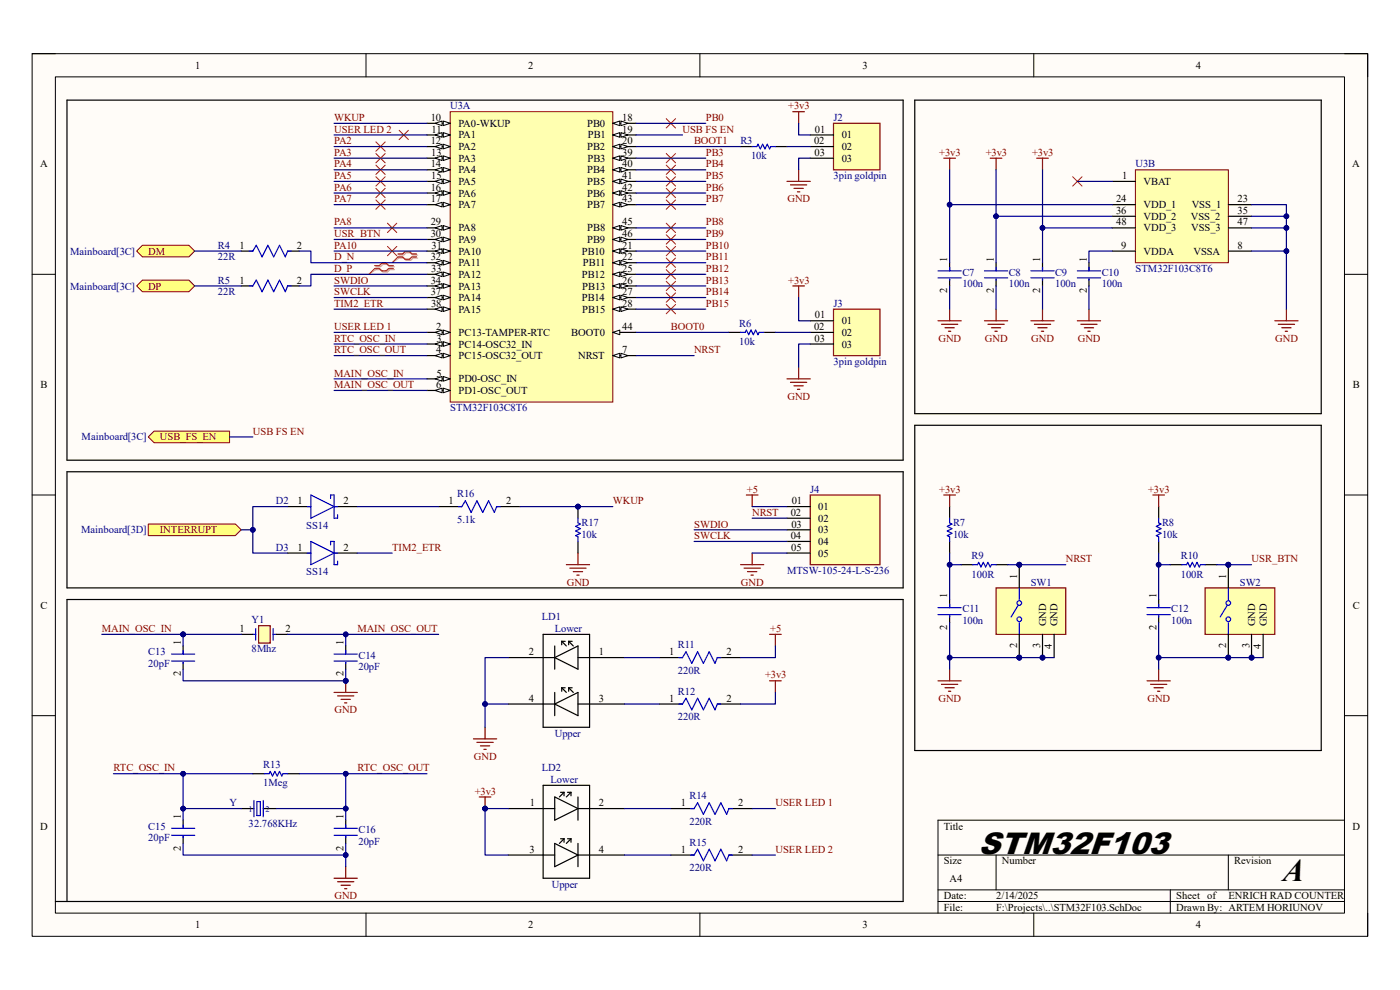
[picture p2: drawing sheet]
<svg xmlns="http://www.w3.org/2000/svg" width="297mm" height="210mm" viewBox="0 0 297 210" stroke-linecap="round" stroke-linejoin="round" font-family="sans-serif">
<defs><g id="words">
<g font-size="6.7">
<text x="207.6" y="181.1">STM32F103</text>
<text x="272.2" y="186.8">A</text>
</g>
<g font-size="2.2">
<text x="41.4" y="14.6">1</text>
<text x="112.1" y="14.6">2</text>
<text x="183" y="14.6">3</text>
<text x="253.7" y="14.6">4</text>
<text x="91.4" y="25.7">10</text>
<text x="91.6" y="28.2">11</text>
<text x="97.2" y="26.9">PA0-WKUP</text>
<text x="97.2" y="29.4">PA1</text>
<text x="124.5" y="26.9">PB0</text>
<text x="124.7" y="29.4">PB1</text>
<text x="132" y="25.7">18</text>
<text x="132" y="28.2">19</text>
<text x="172.9" y="28.2">01</text>
<text x="178.6" y="29.4">01</text>
<text x="8.5" y="35.5">A</text>
<text x="91.4" y="30.6">12</text>
<text x="91.4" y="35.5">14</text>
<text x="91.5" y="33.1">13</text>
<text x="97.2" y="31.8">PA2</text>
<text x="97.2" y="34.3">PA3</text>
<text x="124.5" y="31.8">PB2</text>
<text x="124.6" y="34.3">PB3</text>
<text x="132" y="30.6">20</text>
<text x="132" y="33.1">39</text>
<text x="132" y="35.5">40</text>
<text x="172.7" y="30.6">02</text>
<text x="172.8" y="33.1">03</text>
<text x="178.6" y="31.8">02</text>
<text x="178.6" y="34.3">03</text>
<text x="286.9" y="35.5">A</text>
<text x="91.4" y="40.5">16</text>
<text x="91.5" y="38">15</text>
<text x="97.2" y="36.8">PA4</text>
<text x="97.2" y="39.2">PA5</text>
<text x="97.2" y="41.7">PA6</text>
<text x="124.5" y="36.8">PB4</text>
<text x="124.5" y="41.7">PB6</text>
<text x="124.6" y="39.2">PB5</text>
<text x="132" y="38">41</text>
<text x="132" y="40.5">42</text>
<text x="238.1" y="38">1</text>
<text x="242.6" y="39.2">VBAT</text>
<text x="91.4" y="42.9">17</text>
<text x="91.4" y="47.8">29</text>
<text x="97.2" y="44.2">PA7</text>
<text x="124.5" y="44.2">PB7</text>
<text x="132" y="42.9">43</text>
<text x="132" y="47.8">45</text>
<text x="236.8" y="42.9">24</text>
<text x="236.8" y="45.4">36</text>
<text x="236.8" y="47.8">48</text>
<text x="242.6" y="44.2">VDD_1</text>
<text x="242.6" y="46.6">VDD_2</text>
<text x="252.6" y="46.6">VSS_2</text>
<text x="252.8" y="44.2">VSS_1</text>
<text x="262.6" y="42.9">23</text>
<text x="262.6" y="45.4">35</text>
<text x="262.6" y="47.8">47</text>
<text x="50.8" y="52.8">1</text>
<text x="63" y="52.8">2</text>
<text x="91.4" y="50.3">30</text>
<text x="91.6" y="52.8">31</text>
<text x="97.2" y="49.1">PA8</text>
<text x="97.2" y="51.6">PA9</text>
<text x="124.5" y="51.6">PB9</text>
<text x="124.6" y="49.1">PB8</text>
<text x="132" y="52.8">21</text>
<text x="132" y="50.3">46</text>
<text x="237.9" y="52.8">9</text>
<text x="242.6" y="49.1">VDD_3</text>
<text x="252.7" y="49.1">VSS_3</text>
<text x="262.6" y="52.8">8</text>
<text x="91.4" y="55.2">32</text>
<text x="91.5" y="57.7">33</text>
<text x="97.2" y="54">PA10</text>
<text x="97.2" y="56.5">PA11</text>
<text x="97.2" y="58.9">PA12</text>
<text x="123.4" y="54">PB10</text>
<text x="123.4" y="58.9">PB12</text>
<text x="123.6" y="56.5">PB11</text>
<text x="132" y="55.2">22</text>
<text x="132" y="57.7">25</text>
<text x="201" y="55.5" transform="rotate(-90 201 55.5)">1</text>
<text x="210.8" y="55.5" transform="rotate(-90 210.8 55.5)">1</text>
<text x="220.7" y="55.5" transform="rotate(-90 220.7 55.5)">1</text>
<text x="230.5" y="55.5" transform="rotate(-90 230.5 55.5)">1</text>
<text x="242.6" y="54">VDDA</text>
<text x="253.2" y="54">VSSA</text>
<text x="50.8" y="60.2">1</text>
<text x="63" y="60.2">2</text>
<text x="91.4" y="60.2">34</text>
<text x="91.4" y="62.7">37</text>
<text x="91.4" y="65.1">38</text>
<text x="97.2" y="61.4">PA13</text>
<text x="97.2" y="63.9">PA14</text>
<text x="123.4" y="63.9">PB14</text>
<text x="123.5" y="61.4">PB13</text>
<text x="132" y="60.2">26</text>
<text x="132" y="62.7">27</text>
<text x="132" y="65.1">28</text>
<text x="201" y="62.2" transform="rotate(-90 201 62.2)">2</text>
<text x="210.8" y="62.2" transform="rotate(-90 210.8 62.2)">2</text>
<text x="220.7" y="62.2" transform="rotate(-90 220.7 62.2)">2</text>
<text x="230.5" y="62.2" transform="rotate(-90 230.5 62.2)">2</text>
<text x="92.5" y="70">2</text>
<text x="97.2" y="66.3">PA15</text>
<text x="97.2" y="71.2">PC13-TAMPER-RTC</text>
<text x="121.2" y="71.2">BOOT0</text>
<text x="123.5" y="66.3">PB15</text>
<text x="132" y="70">44</text>
<text x="172.7" y="70">02</text>
<text x="172.9" y="67.6">01</text>
<text x="178.6" y="68.8">01</text>
<text x="178.6" y="71.2">02</text>
<text x="92.5" y="75">4</text>
<text x="92.6" y="72.5">3</text>
<text x="97.2" y="73.7">PC14-OSC32_IN</text>
<text x="97.2" y="76.2">PC15-OSC32_OUT</text>
<text x="122.6" y="76.2">NRST</text>
<text x="132" y="75">7</text>
<text x="172.8" y="72.5">03</text>
<text x="178.6" y="73.7">03</text>
<text x="8.6" y="82.3">B</text>
<text x="92.5" y="82.3">6</text>
<text x="92.6" y="79.9">5</text>
<text x="97.2" y="81.1">PD0-OSC_IN</text>
<text x="97.2" y="83.6">PD1-OSC_OUT</text>
<text x="287" y="82.3">B</text>
<text x="63.1" y="107">1</text>
<text x="72.9" y="107">2</text>
<text x="95.2" y="107">1</text>
<text x="107.4" y="107">2</text>
<text x="168" y="107">01</text>
<text x="167.8" y="109.4">02</text>
<text x="167.9" y="111.9">03</text>
<text x="173.6" y="108.2">01</text>
<text x="173.6" y="110.7">02</text>
<text x="173.6" y="113.2">03</text>
<text x="63.1" y="116.8">1</text>
<text x="72.9" y="116.8">2</text>
<text x="167.8" y="114.4">04</text>
<text x="167.9" y="116.8">05</text>
<text x="173.6" y="115.6">04</text>
<text x="173.6" y="118.1">05</text>
<text x="215.8" y="122.7" transform="rotate(-90 215.8 122.7)">1</text>
<text x="260.1" y="122.7" transform="rotate(-90 260.1 122.7)">1</text>
<text x="8.6" y="129.2">C</text>
<text x="201" y="126.9" transform="rotate(-90 201 126.9)">1</text>
<text x="245.3" y="126.9" transform="rotate(-90 245.3 126.9)">1</text>
<text x="287" y="129.2">C</text>
<text x="38.4" y="136.8" transform="rotate(-90 38.4 136.8)">1</text>
<text x="50.8" y="134.1">1</text>
<text x="60.5" y="134.1">2</text>
<text x="72.9" y="136.8" transform="rotate(-90 72.9 136.8)">1</text>
<text x="201" y="133.6" transform="rotate(-90 201 133.6)">2</text>
<text x="215.8" y="137.5" transform="rotate(-90 215.8 137.5)">2</text>
<text x="220.7" y="137.5" transform="rotate(-90 220.7 137.5)">3</text>
<text x="221.9" y="132.8" transform="rotate(-90 221.9 132.8)">GND</text>
<text x="223.1" y="137.6" transform="rotate(-90 223.1 137.6)">4</text>
<text x="224.4" y="132.8" transform="rotate(-90 224.4 132.8)">GND</text>
<text x="245.3" y="133.6" transform="rotate(-90 245.3 133.6)">2</text>
<text x="260.1" y="137.5" transform="rotate(-90 260.1 137.5)">2</text>
<text x="265.1" y="137.5" transform="rotate(-90 265.1 137.5)">3</text>
<text x="266.3" y="132.8" transform="rotate(-90 266.3 132.8)">GND</text>
<text x="267.5" y="137.6" transform="rotate(-90 267.5 137.6)">4</text>
<text x="268.7" y="132.8" transform="rotate(-90 268.7 132.8)">GND</text>
<text x="38.4" y="143.5" transform="rotate(-90 38.4 143.5)">2</text>
<text x="72.9" y="143.5" transform="rotate(-90 72.9 143.5)">2</text>
<text x="112.2" y="139">2</text>
<text x="127" y="139">1</text>
<text x="142" y="139">1</text>
<text x="154.1" y="139">2</text>
<text x="112.2" y="148.9">4</text>
<text x="127" y="148.9">3</text>
<text x="142" y="148.9">1</text>
<text x="154.1" y="148.9">2</text>
<text x="38.4" y="173.7" transform="rotate(-90 38.4 173.7)">1</text>
<text x="72.9" y="173.7" transform="rotate(-90 72.9 173.7)">1</text>
<text x="112.4" y="171">1</text>
<text x="127" y="171">2</text>
<text x="144.4" y="171">1</text>
<text x="156.6" y="171">2</text>
<text x="8.5" y="176">D</text>
<text x="200.2" y="176">Title</text>
<text x="286.9" y="176">D</text>
<text x="38.4" y="180.4" transform="rotate(-90 38.4 180.4)">2</text>
<text x="72.9" y="180.4" transform="rotate(-90 72.9 180.4)">2</text>
<text x="112.3" y="180.9">3</text>
<text x="127" y="180.9">4</text>
<text x="144.4" y="180.9">1</text>
<text x="156.6" y="180.9">2</text>
<text x="200.2" y="183.3">Size</text>
<text x="212.6" y="183.3">Number</text>
<text x="261.8" y="183.3">Revision</text>
<text x="200.2" y="190.8">Date:</text>
<text x="201.5" y="187.1">A4</text>
<text x="211.3" y="190.8">2/14/2025</text>
<text x="249.5" y="190.8">Sheet of</text>
<text x="260.6" y="190.8">ENRICH RAD COUNTER</text>
<text x="41.4" y="196.9">1</text>
<text x="112.1" y="196.9">2</text>
<text x="183" y="196.9">3</text>
<text x="200.2" y="193.2">File:</text>
<text x="211.3" y="193.2">F:\Projects\..\STM32F103.SchDoc</text>
<text x="249.5" y="193.2">Drawn By: ARTEM HORIUNOV</text>
<text x="253.7" y="196.9">4</text>
</g>
<g font-size="2.2" fill="#000080">
<text x="95.5" y="23.2">U3A</text>
<text x="176.8" y="25.7">J2</text>
<text x="157.1" y="30.6">R3</text>
<text x="159.3" y="33.8">10k</text>
<text x="240.9" y="35.5">U3B</text>
<text x="176.8" y="38">3pin goldpin</text>
<text x="46.2" y="52.8">R4</text>
<text x="14.9" y="54">Mainboard[3C]</text>
<text x="46.2" y="55.2">22R</text>
<text x="204.2" y="58.5">C7</text>
<text x="214" y="58.5">C8</text>
<text x="223.9" y="58.5">C9</text>
<text x="233.7" y="58.5">C10</text>
<text x="240.9" y="57.7">STM32F103C8T6</text>
<text x="14.9" y="61.4">Mainboard[3C]</text>
<text x="46.2" y="60.2">R5</text>
<text x="46.2" y="62.7">22R</text>
<text x="176.8" y="65.1">J3</text>
<text x="204.2" y="60.9">100n</text>
<text x="214" y="60.9">100n</text>
<text x="223.9" y="60.9">100n</text>
<text x="233.7" y="60.9">100n</text>
<text x="156.8" y="69.3">R6</text>
<text x="156.8" y="73.2">10k</text>
<text x="176.8" y="77.4">3pin goldpin</text>
<text x="95.5" y="87.3">STM32F103C8T6</text>
<text x="17.3" y="93.4">Mainboard[3C]</text>
<text x="58.5" y="107">D2</text>
<text x="97" y="105.5">R16</text>
<text x="171.9" y="104.5">J4</text>
<text x="17.2" y="113.2">Mainboard[3D]</text>
<text x="65" y="112.1">SS14</text>
<text x="97" y="110.9">5.1k</text>
<text x="123.4" y="111.7">R17</text>
<text x="202.2" y="111.7">R7</text>
<text x="246.5" y="111.7">R8</text>
<text x="58.5" y="116.8">D3</text>
<text x="123.4" y="114.1">10k</text>
<text x="202.2" y="114.1">10k</text>
<text x="206.1" y="118.6">R9</text>
<text x="246.5" y="114.1">10k</text>
<text x="250.5" y="118.6">R10</text>
<text x="65" y="122">SS14</text>
<text x="167" y="121.8">MTSW-105-24-L-S-236</text>
<text x="206.1" y="122.5">100R</text>
<text x="218.7" y="124.2">SW1</text>
<text x="250.5" y="122.5">100R</text>
<text x="263.1" y="124.2">SW2</text>
<text x="115" y="131.6">LD1</text>
<text x="204.2" y="129.9">C11</text>
<text x="248.5" y="129.9">C12</text>
<text x="53.4" y="132.2">Y1</text>
<text x="117.7" y="134.1">Lower</text>
<text x="143.8" y="137.5">R11</text>
<text x="204.2" y="132.4">100n</text>
<text x="248.5" y="132.4">100n</text>
<text x="31.5" y="139">C13</text>
<text x="31.5" y="141.5">20pF</text>
<text x="53.4" y="138.4">8Mhz</text>
<text x="76" y="139.7">C14</text>
<text x="76" y="142.2">20pF</text>
<text x="143.8" y="143">220R</text>
<text x="143.8" y="147.4">R12</text>
<text x="143.8" y="152.8">220R</text>
<text x="117.7" y="156.3">Upper</text>
<text x="55.8" y="162.9">R13</text>
<text x="55.8" y="166.8">1Meg</text>
<text x="115" y="163.7">LD2</text>
<text x="116.8" y="166.1">Lower</text>
<text x="48.7" y="171">Y</text>
<text x="146.3" y="169.6">R14</text>
<text x="31.5" y="176">C15</text>
<text x="31.5" y="178.4">20pF</text>
<text x="52.7" y="175.5">32.768KHz</text>
<text x="76" y="176.7">C16</text>
<text x="76" y="179.2">20pF</text>
<text x="146.3" y="175">220R</text>
<text x="146.3" y="179.4">R15</text>
<text x="146.3" y="184.8">220R</text>
<text x="117.1" y="188.3">Upper</text>
</g>
<g font-size="2.2" fill="#800000">
<text x="167.2" y="23.2">+3v3</text>
<text x="70.9" y="25.7">WKUP</text>
<text x="70.9" y="28.2">USER LED 2</text>
<text x="144.8" y="28.2">USB FS EN</text>
<text x="149.7" y="25.7">PB0</text>
<text x="70.9" y="30.6">PA2</text>
<text x="70.9" y="33.1">PA3</text>
<text x="70.9" y="35.5">PA4</text>
<text x="147.2" y="30.6">BOOT1</text>
<text x="149.7" y="33.1">PB3</text>
<text x="149.7" y="35.5">PB4</text>
<text x="199.3" y="33.1">+3v3</text>
<text x="209.1" y="33.1">+3v3</text>
<text x="218.9" y="33.1">+3v3</text>
<text x="70.9" y="38">PA5</text>
<text x="70.9" y="40.5">PA6</text>
<text x="149.7" y="38">PB5</text>
<text x="149.7" y="40.5">PB6</text>
<text x="70.9" y="47.8">PA8</text>
<text x="70.9" y="42.9">PA7</text>
<text x="149.7" y="42.9">PB7</text>
<text x="149.7" y="47.8">PB8</text>
<text x="167" y="42.9">GND</text>
<text x="70.9" y="52.8">PA10</text>
<text x="70.9" y="50.3">USR_BTN</text>
<text x="149.7" y="50.3">PB9</text>
<text x="149.7" y="52.8">PB10</text>
<text x="31.5" y="54">DM</text>
<text x="70.9" y="57.7">D_P</text>
<text x="70.9" y="55.2">D_N</text>
<text x="149.7" y="55.2">PB11</text>
<text x="149.7" y="57.7">PB12</text>
<text x="31.5" y="61.4">DP</text>
<text x="70.9" y="62.7">SWCLK</text>
<text x="70.9" y="65.1">TIM2_ETR</text>
<text x="70.9" y="60.2">SWDIO</text>
<text x="149.7" y="60.2">PB13</text>
<text x="149.7" y="62.7">PB14</text>
<text x="149.7" y="65.1">PB15</text>
<text x="167.2" y="60.2">+3v3</text>
<text x="70.9" y="70">USER LED 1</text>
<text x="142.3" y="70">BOOT0</text>
<text x="70.9" y="72.5">RTC_OSC_IN</text>
<text x="70.9" y="75">RTC_OSC_OUT</text>
<text x="147.2" y="75">NRST</text>
<text x="199.1" y="72.5">GND</text>
<text x="209" y="72.5">GND</text>
<text x="218.8" y="72.5">GND</text>
<text x="228.6" y="72.5">GND</text>
<text x="270.6" y="72.5">GND</text>
<text x="70.9" y="79.9">MAIN_OSC_IN</text>
<text x="70.9" y="82.3">MAIN_OSC_OUT</text>
<text x="167" y="84.8">GND</text>
<text x="33.9" y="93.4">USB_FS_EN</text>
<text x="53.6" y="92.2">USB FS EN</text>
<text x="130" y="107">WKUP</text>
<text x="158.5" y="104.5">+5</text>
<text x="199.3" y="104.5">+3v3</text>
<text x="243.6" y="104.5">+3v3</text>
<text x="33.9" y="113.2">INTERRUPT</text>
<text x="147.2" y="111.9">SWDIO</text>
<text x="159.6" y="109.4">NRST</text>
<text x="83.2" y="116.8">TIM2_ETR</text>
<text x="147.2" y="114.4">SWCLK</text>
<text x="226.1" y="119.3">NRST</text>
<text x="265.5" y="119.3">USR_BTN</text>
<text x="120.2" y="124.2">GND</text>
<text x="157.2" y="124.2">GND</text>
<text x="21.6" y="134.1">MAIN_OSC_IN</text>
<text x="75.8" y="134.1">MAIN_OSC_OUT</text>
<text x="163.4" y="134.1">+5</text>
<text x="162.3" y="143.9">+3v3</text>
<text x="199.1" y="148.9">GND</text>
<text x="243.4" y="148.9">GND</text>
<text x="71" y="151.3">GND</text>
<text x="100.5" y="161.2">GND</text>
<text x="24" y="163.7">RTC_OSC_IN</text>
<text x="75.8" y="163.7">RTC_OSC_OUT</text>
<text x="100.7" y="168.6">+3v3</text>
<text x="164.5" y="171">USER LED 1</text>
<text x="164.5" y="180.9">USER LED 2</text>
<text x="71" y="190.8">GND</text>
</g>
<g font-size="1.8" fill="#000080">
<text x="52.7" y="172.3">1</text>
<text x="56.3" y="172.3">2</text>
</g>
</g></defs>
<path d="M6.8 11.4h283.4v187.2h-283.4z" fill-rule="evenodd" fill="#fffcf8"/>
<path d="M6.8 11.4h283.4v187.2h-283.4z" fill="none" stroke="#000" stroke-width=".21"/>
<path d="M11.7 16.3h273.5v177.4h-273.5z" fill-rule="evenodd" fill="#fffcf8"/>
<g fill="none" stroke="#000" stroke-width=".21">
<path d="M6.8 11.4h4.9M11.7 16.3h273.5v177.4h-273.5zM77.6 11.4v4.9M148.5 11.4v4.9M219.3 11.4v4.9M285.2 11.4h5v4.9M6.8 58.2h4.9M285.2 58.2h5M6.8 105h4.9M285.2 105h5M6.8 151.8h4.9M285.2 151.8h5"/>
<path d="M285.2 174h-86.2v19.7M77.6 193.7v4.9M148.5 193.7v4.9M199 181.4h86.2M199 188.8h86.2M199 191.2h86.2M211.3 181.4v7.4M219.3 193.7v4.9M248.3 188.8v4.9M260.6 181.4v7.4M290.2 193.7v4.9"/>
</g>
<path d="M38.9 174v1.7M38.9 177.4v1.5M53.6 164.1h2.5M61 164.1h2.5M73.3 174v1.7M73.3 177.4v1.5" fill="none" stroke="#000" stroke-width=".25"/>
<path d="M36.4 175.7h4.9M36.4 177.2h4.9M38.9 175v.7M38.9 177.4v.3M56.1 164.1h1l.2-.5 .5 1 .5-1 .5 1 .5-1 .5 1 .2-.5h1M70.9 175.7h4.9M70.9 177.2h4.9M73.3 175v.7M73.3 177.4v.3" fill="none" stroke="#00f" stroke-width=".25"/>
<path d="M70.9 186.3h4.9M71.6 187h3.5M72.4 187.8h1.9M73.1 188.5h.5M73.3 183.9v2.4" fill="none" stroke="#800000" stroke-width=".25"/>
<path d="M95.5 23.7h34.5v61.6h-34.5z" fill-rule="evenodd" fill="#ffffb0"/>
<path d="M95.5 23.7h34.5v61.6h-34.5z" fill="none" stroke="#800000" stroke-width=".21"/>
<path d="M130 70.5h4.9" fill="none" stroke="#000" stroke-width=".25"/>
<path d="M130 70.5l1.5-.5v1z" fill="#f8fcff"/>
<path d="M130 70.5l1.5-.5v1z" fill="none" stroke="#000" stroke-width=".21"/>
<path d="M130 75.4h4.9" fill="none" stroke="#000" stroke-width=".25"/>
<path d="M130 75.4l1.5-.5v1z" fill="#f8fcff"/>
<path d="M130 75.4l1.5-.5v1z" fill="none" stroke="#000" stroke-width=".21"/>
<path d="M131.7 74.9l1.5 .5-1.5 .5z" fill="#f8fcff"/>
<path d="M131.7 74.9l1.5 .5-1.5 .5z" fill="none" stroke="#000" stroke-width=".21"/>
<path d="M90.6 26.2h4.9" fill="none" stroke="#000" stroke-width=".25"/>
<path d="M94 25.7l1.5 .5-1.5 .5z" fill="#f8fcff"/>
<path d="M94 25.7l1.5 .5-1.5 .5z" fill="none" stroke="#000" stroke-width=".21"/>
<path d="M92.3 26.2l1.5-.5v1z" fill="#f8fcff"/>
<path d="M92.3 26.2l1.5-.5v1z" fill="none" stroke="#000" stroke-width=".21"/>
<path d="M90.6 28.6h4.9" fill="none" stroke="#000" stroke-width=".25"/>
<path d="M94 28.1l1.5 .5-1.5 .5z" fill="#f8fcff"/>
<path d="M94 28.1l1.5 .5-1.5 .5z" fill="none" stroke="#000" stroke-width=".21"/>
<path d="M92.3 28.6l1.5-.5v1z" fill="#f8fcff"/>
<path d="M92.3 28.6l1.5-.5v1z" fill="none" stroke="#000" stroke-width=".21"/>
<path d="M90.6 53.3h4.9" fill="none" stroke="#000" stroke-width=".25"/>
<path d="M94 52.8l1.5 .5-1.5 .5z" fill="#f8fcff"/>
<path d="M94 52.8l1.5 .5-1.5 .5z" fill="none" stroke="#000" stroke-width=".21"/>
<path d="M92.3 53.3l1.5-.5v1z" fill="#f8fcff"/>
<path d="M92.3 53.3l1.5-.5v1z" fill="none" stroke="#000" stroke-width=".21"/>
<path d="M90.6 55.7h4.9" fill="none" stroke="#000" stroke-width=".25"/>
<path d="M94 55.2l1.5 .5-1.5 .5z" fill="#f8fcff"/>
<path d="M94 55.2l1.5 .5-1.5 .5z" fill="none" stroke="#000" stroke-width=".21"/>
<path d="M92.3 55.7l1.5-.5v1z" fill="#f8fcff"/>
<path d="M92.3 55.7l1.5-.5v1z" fill="none" stroke="#000" stroke-width=".21"/>
<path d="M90.6 58.2h4.9" fill="none" stroke="#000" stroke-width=".25"/>
<path d="M94 57.7l1.5 .5-1.5 .5z" fill="#f8fcff"/>
<path d="M94 57.7l1.5 .5-1.5 .5z" fill="none" stroke="#000" stroke-width=".21"/>
<path d="M92.3 58.2l1.5-.5v1z" fill="#f8fcff"/>
<path d="M92.3 58.2l1.5-.5v1z" fill="none" stroke="#000" stroke-width=".21"/>
<path d="M90.6 60.7h4.9" fill="none" stroke="#000" stroke-width=".25"/>
<path d="M94 60.2l1.5 .5-1.5 .5z" fill="#f8fcff"/>
<path d="M94 60.2l1.5 .5-1.5 .5z" fill="none" stroke="#000" stroke-width=".21"/>
<path d="M92.3 60.7l1.5-.5v1z" fill="#f8fcff"/>
<path d="M92.3 60.7l1.5-.5v1z" fill="none" stroke="#000" stroke-width=".21"/>
<path d="M90.6 63.1h4.9" fill="none" stroke="#000" stroke-width=".25"/>
<path d="M94 62.6l1.5 .5-1.5 .5z" fill="#f8fcff"/>
<path d="M94 62.6l1.5 .5-1.5 .5z" fill="none" stroke="#000" stroke-width=".21"/>
<path d="M92.3 63.1l1.5-.5v1z" fill="#f8fcff"/>
<path d="M92.3 63.1l1.5-.5v1z" fill="none" stroke="#000" stroke-width=".21"/>
<path d="M90.6 65.6h4.9" fill="none" stroke="#000" stroke-width=".25"/>
<path d="M94 65.1l1.5 .5-1.5 .5z" fill="#f8fcff"/>
<path d="M94 65.1l1.5 .5-1.5 .5z" fill="none" stroke="#000" stroke-width=".21"/>
<path d="M92.3 65.6l1.5-.5v1z" fill="#f8fcff"/>
<path d="M92.3 65.6l1.5-.5v1z" fill="none" stroke="#000" stroke-width=".21"/>
<path d="M90.6 31.1h4.9" fill="none" stroke="#000" stroke-width=".25"/>
<path d="M94 30.6l1.5 .5-1.5 .5z" fill="#f8fcff"/>
<path d="M94 30.6l1.5 .5-1.5 .5z" fill="none" stroke="#000" stroke-width=".21"/>
<path d="M92.3 31.1l1.5-.5v1z" fill="#f8fcff"/>
<path d="M92.3 31.1l1.5-.5v1z" fill="none" stroke="#000" stroke-width=".21"/>
<path d="M90.6 33.6h4.9" fill="none" stroke="#000" stroke-width=".25"/>
<path d="M94 33.1l1.5 .5-1.5 .4z" fill="#f8fcff"/>
<path d="M94 33.1l1.5 .5-1.5 .4z" fill="none" stroke="#000" stroke-width=".21"/>
<path d="M92.3 33.6l1.5-.5v.9z" fill="#f8fcff"/>
<path d="M92.3 33.6l1.5-.5v.9z" fill="none" stroke="#000" stroke-width=".21"/>
<path d="M90.6 36h4.9" fill="none" stroke="#000" stroke-width=".25"/>
<path d="M94 35.5l1.5 .5-1.5 .5z" fill="#f8fcff"/>
<path d="M94 35.5l1.5 .5-1.5 .5z" fill="none" stroke="#000" stroke-width=".21"/>
<path d="M92.3 36l1.5-.5v1z" fill="#f8fcff"/>
<path d="M92.3 36l1.5-.5v1z" fill="none" stroke="#000" stroke-width=".21"/>
<path d="M90.6 38.5h4.9" fill="none" stroke="#000" stroke-width=".25"/>
<path d="M94 38l1.5 .5-1.5 .5z" fill="#f8fcff"/>
<path d="M94 38l1.5 .5-1.5 .5z" fill="none" stroke="#000" stroke-width=".21"/>
<path d="M92.3 38.5l1.5-.5v1z" fill="#f8fcff"/>
<path d="M92.3 38.5l1.5-.5v1z" fill="none" stroke="#000" stroke-width=".21"/>
<path d="M90.6 40.9h4.9" fill="none" stroke="#000" stroke-width=".25"/>
<path d="M94 40.5l1.5 .4-1.5 .5z" fill="#f8fcff"/>
<path d="M94 40.5l1.5 .4-1.5 .5z" fill="none" stroke="#000" stroke-width=".21"/>
<path d="M92.3 40.9l1.5-.4v.9z" fill="#f8fcff"/>
<path d="M92.3 40.9l1.5-.4v.9z" fill="none" stroke="#000" stroke-width=".21"/>
<path d="M90.6 43.4h4.9" fill="none" stroke="#000" stroke-width=".25"/>
<path d="M94 42.9l1.5 .5-1.5 .5z" fill="#f8fcff"/>
<path d="M94 42.9l1.5 .5-1.5 .5z" fill="none" stroke="#000" stroke-width=".21"/>
<path d="M92.3 43.4l1.5-.5v1z" fill="#f8fcff"/>
<path d="M92.3 43.4l1.5-.5v1z" fill="none" stroke="#000" stroke-width=".21"/>
<path d="M90.6 48.3h4.9" fill="none" stroke="#000" stroke-width=".25"/>
<path d="M94 47.8l1.5 .5-1.5 .5z" fill="#f8fcff"/>
<path d="M94 47.8l1.5 .5-1.5 .5z" fill="none" stroke="#000" stroke-width=".21"/>
<path d="M92.3 48.3l1.5-.5v1z" fill="#f8fcff"/>
<path d="M92.3 48.3l1.5-.5v1z" fill="none" stroke="#000" stroke-width=".21"/>
<path d="M90.6 50.8h4.9" fill="none" stroke="#000" stroke-width=".25"/>
<path d="M94 50.3l1.5 .5-1.5 .5z" fill="#f8fcff"/>
<path d="M94 50.3l1.5 .5-1.5 .5z" fill="none" stroke="#000" stroke-width=".21"/>
<path d="M92.3 50.8l1.5-.5v1z" fill="#f8fcff"/>
<path d="M92.3 50.8l1.5-.5v1z" fill="none" stroke="#000" stroke-width=".21"/>
<path d="M130 26.2h4.9" fill="none" stroke="#000" stroke-width=".25"/>
<path d="M130 26.2l1.5-.5v1z" fill="#f8fcff"/>
<path d="M130 26.2l1.5-.5v1z" fill="none" stroke="#000" stroke-width=".21"/>
<path d="M131.7 25.7l1.5 .5-1.5 .5z" fill="#f8fcff"/>
<path d="M131.7 25.7l1.5 .5-1.5 .5z" fill="none" stroke="#000" stroke-width=".21"/>
<path d="M130 28.6h4.9" fill="none" stroke="#000" stroke-width=".25"/>
<path d="M130 28.6l1.5-.5v1z" fill="#f8fcff"/>
<path d="M130 28.6l1.5-.5v1z" fill="none" stroke="#000" stroke-width=".21"/>
<path d="M131.7 28.1l1.5 .5-1.5 .5z" fill="#f8fcff"/>
<path d="M131.7 28.1l1.5 .5-1.5 .5z" fill="none" stroke="#000" stroke-width=".21"/>
<path d="M130 53.3h4.9" fill="none" stroke="#000" stroke-width=".25"/>
<path d="M130 53.3l1.5-.5v1z" fill="#f8fcff"/>
<path d="M130 53.3l1.5-.5v1z" fill="none" stroke="#000" stroke-width=".21"/>
<path d="M131.7 52.8l1.5 .5-1.5 .5z" fill="#f8fcff"/>
<path d="M131.7 52.8l1.5 .5-1.5 .5z" fill="none" stroke="#000" stroke-width=".21"/>
<path d="M130 55.7h4.9" fill="none" stroke="#000" stroke-width=".25"/>
<path d="M130 55.7l1.5-.5v1z" fill="#f8fcff"/>
<path d="M130 55.7l1.5-.5v1z" fill="none" stroke="#000" stroke-width=".21"/>
<path d="M131.7 55.2l1.5 .5-1.5 .5z" fill="#f8fcff"/>
<path d="M131.7 55.2l1.5 .5-1.5 .5z" fill="none" stroke="#000" stroke-width=".21"/>
<path d="M130 58.2h4.9" fill="none" stroke="#000" stroke-width=".25"/>
<path d="M130 58.2l1.5-.5v1z" fill="#f8fcff"/>
<path d="M130 58.2l1.5-.5v1z" fill="none" stroke="#000" stroke-width=".21"/>
<path d="M131.7 57.7l1.5 .5-1.5 .5z" fill="#f8fcff"/>
<path d="M131.7 57.7l1.5 .5-1.5 .5z" fill="none" stroke="#000" stroke-width=".21"/>
<path d="M130 60.7h4.9" fill="none" stroke="#000" stroke-width=".25"/>
<path d="M130 60.7l1.5-.5v1z" fill="#f8fcff"/>
<path d="M130 60.7l1.5-.5v1z" fill="none" stroke="#000" stroke-width=".21"/>
<path d="M131.7 60.2l1.5 .5-1.5 .5z" fill="#f8fcff"/>
<path d="M131.7 60.2l1.5 .5-1.5 .5z" fill="none" stroke="#000" stroke-width=".21"/>
<path d="M130 63.1h4.9" fill="none" stroke="#000" stroke-width=".25"/>
<path d="M130 63.1l1.5-.5v1z" fill="#f8fcff"/>
<path d="M130 63.1l1.5-.5v1z" fill="none" stroke="#000" stroke-width=".21"/>
<path d="M131.7 62.6l1.5 .5-1.5 .5z" fill="#f8fcff"/>
<path d="M131.7 62.6l1.5 .5-1.5 .5z" fill="none" stroke="#000" stroke-width=".21"/>
<path d="M130 65.6h4.9" fill="none" stroke="#000" stroke-width=".25"/>
<path d="M130 65.6l1.5-.5v1z" fill="#f8fcff"/>
<path d="M130 65.6l1.5-.5v1z" fill="none" stroke="#000" stroke-width=".21"/>
<path d="M131.7 65.1l1.5 .5-1.5 .5z" fill="#f8fcff"/>
<path d="M131.7 65.1l1.5 .5-1.5 .5z" fill="none" stroke="#000" stroke-width=".21"/>
<path d="M130 31.1h4.9" fill="none" stroke="#000" stroke-width=".25"/>
<path d="M130 31.1l1.5-.5v1z" fill="#f8fcff"/>
<path d="M130 31.1l1.5-.5v1z" fill="none" stroke="#000" stroke-width=".21"/>
<path d="M131.7 30.6l1.5 .5-1.5 .5z" fill="#f8fcff"/>
<path d="M131.7 30.6l1.5 .5-1.5 .5z" fill="none" stroke="#000" stroke-width=".21"/>
<path d="M130 33.6h4.9" fill="none" stroke="#000" stroke-width=".25"/>
<path d="M130 33.6l1.5-.5v.9z" fill="#f8fcff"/>
<path d="M130 33.6l1.5-.5v.9z" fill="none" stroke="#000" stroke-width=".21"/>
<path d="M131.7 33.1l1.5 .5-1.5 .4z" fill="#f8fcff"/>
<path d="M131.7 33.1l1.5 .5-1.5 .4z" fill="none" stroke="#000" stroke-width=".21"/>
<path d="M130 36h4.9" fill="none" stroke="#000" stroke-width=".25"/>
<path d="M130 36l1.5-.5v1z" fill="#f8fcff"/>
<path d="M130 36l1.5-.5v1z" fill="none" stroke="#000" stroke-width=".21"/>
<path d="M131.7 35.5l1.5 .5-1.5 .5z" fill="#f8fcff"/>
<path d="M131.7 35.5l1.5 .5-1.5 .5z" fill="none" stroke="#000" stroke-width=".21"/>
<path d="M130 38.5h4.9" fill="none" stroke="#000" stroke-width=".25"/>
<path d="M130 38.5l1.5-.5v1z" fill="#f8fcff"/>
<path d="M130 38.5l1.5-.5v1z" fill="none" stroke="#000" stroke-width=".21"/>
<path d="M131.7 38l1.5 .5-1.5 .5z" fill="#f8fcff"/>
<path d="M131.7 38l1.5 .5-1.5 .5z" fill="none" stroke="#000" stroke-width=".21"/>
<path d="M130 40.9h4.9" fill="none" stroke="#000" stroke-width=".25"/>
<path d="M130 40.9l1.5-.4v.9z" fill="#f8fcff"/>
<path d="M130 40.9l1.5-.4v.9z" fill="none" stroke="#000" stroke-width=".21"/>
<path d="M131.7 40.5l1.5 .4-1.5 .5z" fill="#f8fcff"/>
<path d="M131.7 40.5l1.5 .4-1.5 .5z" fill="none" stroke="#000" stroke-width=".21"/>
<path d="M130 43.4h4.9" fill="none" stroke="#000" stroke-width=".25"/>
<path d="M130 43.4l1.5-.5v1z" fill="#f8fcff"/>
<path d="M130 43.4l1.5-.5v1z" fill="none" stroke="#000" stroke-width=".21"/>
<path d="M131.7 42.9l1.5 .5-1.5 .5z" fill="#f8fcff"/>
<path d="M131.7 42.9l1.5 .5-1.5 .5z" fill="none" stroke="#000" stroke-width=".21"/>
<path d="M130 48.3h4.9" fill="none" stroke="#000" stroke-width=".25"/>
<path d="M130 48.3l1.5-.5v1z" fill="#f8fcff"/>
<path d="M130 48.3l1.5-.5v1z" fill="none" stroke="#000" stroke-width=".21"/>
<path d="M131.7 47.8l1.5 .5-1.5 .5z" fill="#f8fcff"/>
<path d="M131.7 47.8l1.5 .5-1.5 .5z" fill="none" stroke="#000" stroke-width=".21"/>
<path d="M130 50.8h4.9" fill="none" stroke="#000" stroke-width=".25"/>
<path d="M130 50.8l1.5-.5v1z" fill="#f8fcff"/>
<path d="M130 50.8l1.5-.5v1z" fill="none" stroke="#000" stroke-width=".21"/>
<path d="M131.7 50.3l1.5 .5-1.5 .5z" fill="#f8fcff"/>
<path d="M131.7 50.3l1.5 .5-1.5 .5z" fill="none" stroke="#000" stroke-width=".21"/>
<path d="M90.6 70.5h4.9" fill="none" stroke="#000" stroke-width=".25"/>
<path d="M94 70l1.5 .5-1.5 .5z" fill="#f8fcff"/>
<path d="M94 70l1.5 .5-1.5 .5z" fill="none" stroke="#000" stroke-width=".21"/>
<path d="M92.3 70.5l1.5-.5v1z" fill="#f8fcff"/>
<path d="M92.3 70.5l1.5-.5v1z" fill="none" stroke="#000" stroke-width=".21"/>
<path d="M90.6 73h4.9" fill="none" stroke="#000" stroke-width=".25"/>
<path d="M94 72.5l1.5 .5-1.5 .5z" fill="#f8fcff"/>
<path d="M94 72.5l1.5 .5-1.5 .5z" fill="none" stroke="#000" stroke-width=".21"/>
<path d="M92.3 73l1.5-.5v1z" fill="#f8fcff"/>
<path d="M92.3 73l1.5-.5v1z" fill="none" stroke="#000" stroke-width=".21"/>
<path d="M90.6 75.4h4.9" fill="none" stroke="#000" stroke-width=".25"/>
<path d="M94 74.9l1.5 .5-1.5 .5z" fill="#f8fcff"/>
<path d="M94 74.9l1.5 .5-1.5 .5z" fill="none" stroke="#000" stroke-width=".21"/>
<path d="M92.3 75.4l1.5-.5v1z" fill="#f8fcff"/>
<path d="M92.3 75.4l1.5-.5v1z" fill="none" stroke="#000" stroke-width=".21"/>
<path d="M90.6 80.4h4.9" fill="none" stroke="#000" stroke-width=".25"/>
<path d="M94 79.9l1.5 .5-1.5 .5z" fill="#f8fcff"/>
<path d="M94 79.9l1.5 .5-1.5 .5z" fill="none" stroke="#000" stroke-width=".21"/>
<path d="M92.3 80.4l1.5-.5v1z" fill="#f8fcff"/>
<path d="M92.3 80.4l1.5-.5v1z" fill="none" stroke="#000" stroke-width=".21"/>
<path d="M90.6 82.8h4.9" fill="none" stroke="#000" stroke-width=".25"/>
<path d="M94 82.3l1.5 .5-1.5 .5z" fill="#f8fcff"/>
<path d="M94 82.3l1.5 .5-1.5 .5z" fill="none" stroke="#000" stroke-width=".21"/>
<path d="M92.3 82.8l1.5-.5v1z" fill="#f8fcff"/>
<path d="M92.3 82.8l1.5-.5v1z" fill="none" stroke="#000" stroke-width=".21"/>
<path d="M240.9 36h19.7v19.7h-19.7z" fill-rule="evenodd" fill="#ffffb0"/>
<path d="M240.9 36h19.7v19.7h-19.7z" fill="none" stroke="#800000" stroke-width=".21"/>
<g fill="none" stroke="#000" stroke-width=".25">
<path d="M236 38.5h4.9M201.5 55.7v1.8M201.5 59.2v1.5M211.3 55.7v1.8M211.3 59.2v1.5M221.2 55.7v1.8M221.2 59.2v1.5M231 55.7v1.8M231 59.2v1.5M236 43.4h4.9M236 45.9h4.9M236 48.3h4.9"/>
<path d="M236 53.3h4.9M260.6 43.4h4.9M260.6 45.9h4.9M260.6 48.3h4.9M260.6 53.3h4.9M107.8 139.5h9.9M115.2 134.6h9.9v19.7h-9.9zM117.7 139.5l4.9-2.5v5zM117.7 137v5M119.2 136v.8M119.2 136l1 1M119.2 136h.7"/>
<path d="M120.6 136v.8M120.6 136h.8M120.6 136l1 1M122.6 139.5h9.9M107.8 149.4h9.9M117.7 149.4l4.9-2.5v4.9zM117.7 146.9v4.9M119.2 145.9l1 1M119.2 145.9h.7M119.2 145.9v.7M120.6 145.9h.8M120.6 145.9l1 1"/>
<path d="M120.6 145.9v.7M122.6 149.4h9.9M51.2 171.5h2.4M56.1 171.5h2.5M107.8 171.5h9.9M115.2 166.6h9.9v19.7h-9.9zM117.7 169.1l4.9 2.4-4.9 2.5zM117.7 178.9l4.9 2.5-4.9 2.5zM118.9 168.1h.8M118.9 177.9h.8M119.7 168.1v.7M119.7 168.1l-1 1"/>
<path d="M119.7 177.9l-1 1M119.7 177.9v.8M120.4 168.1h.7M120.4 177.9h.7M121.1 177.9l-.9 1M121.1 168.1v.7M121.1 177.9v.8M121.1 168.1l-.9 1M122.6 169.1v4.9M122.6 178.9v5M122.6 171.5h9.9M107.8 181.4h9.9"/>
<path d="M122.6 181.4h9.9"/>
</g>
<g fill="none" stroke="#00f" stroke-width=".25">
<path d="M199 57.5h4.9M199 58.9h4.9M201.5 56.7v.8M201.5 59.2v.2M208.9 57.5h4.9M208.9 58.9h4.9M211.3 56.7v.8M211.3 59.2v.2M218.7 57.5h4.9M218.7 58.9h4.9M221.2 56.7v.8M221.2 59.2v.2"/>
<path d="M228.6 57.5h4.9M228.6 58.9h4.9M231 56.7v.8M231 59.2v.2M53.6 171.5h.3M53.9 169.8v3.5M54.5 170h.7v3h-.7zM55.8 171.5h.3M55.8 169.8v3.5"/>
</g>
<g fill="none" stroke="#800000" stroke-width=".25">
<path d="M200.2 33.6h2.5M201.5 33.6v2.4M210.1 33.6h2.4M211.3 33.6v2.4M219.9 33.6h2.5M221.2 33.6v2.4M199 68.1h4.9M199.7 68.8h3.5M200.5 69.5h1.9M201.2 70.3h.5M201.5 65.6v2.5M208.9 68.1h4.9"/>
<path d="M209.6 68.8h3.4M210.3 69.5h2M211.1 70.3h.5M211.3 65.6v2.5M218.7 68.1h4.9M219.4 68.8h3.5M220.2 69.5h2M220.9 70.3h.5M221.2 65.6v2.5M228.6 68.1h4.9M229.3 68.8h3.4M230 69.5h2"/>
<path d="M230.8 70.3h.5M231 65.6v2.5M270.4 68.1h5M271.2 68.8h3.4M271.9 69.5h2M272.7 70.3h.5M272.9 65.6v2.5"/>
</g>
<path d="M227.6 37.5l2 2M229.6 37.5l-2 2" fill="none" stroke="#f00" stroke-width=".21"/>
<path d="M54.9 132.7h2.4v3.7h-2.4z" fill-rule="evenodd" fill="#ffffb0"/>
<path d="M54.9 132.7h2.4v3.7h-2.4zM70.9 146.9h4.9M71.6 147.6h3.5M72.4 148.4h1.9M73.1 149.1h.5M73.3 144.4v2.5M100.4 156.7h5M101.2 157.5h3.4M101.9 158.2h2M102.7 159h.5M102.9 154.3v2.4" fill="none" stroke="#800000" stroke-width=".25"/>
<path d="M36.4 138.8h4.9M38.8 138v.8M53.6 134.6h.6M54.2 133.3v2.5M57.9 133.3v2.5M57.9 134.6h.7M70.9 138.8h4.9M73.3 138v.8M36.4 140.2h4.9M38.8 140.5v.2M70.9 140.2h4.9M73.3 140.5v.2" fill="none" stroke="#00f" stroke-width=".25"/>
<path d="M38.8 137v1.8M51.2 134.6h2.4M58.6 134.6h2.4M73.3 137v1.8M38.8 140.5v1.5M73.3 140.5v1.5" fill="none" stroke="#000" stroke-width=".25"/>
<circle cx="73.3" cy="144.4" r=".49" fill="#000080"/>
<circle cx="73.3" cy="144.4" r=".49" fill="none" stroke="#000080" stroke-width=".21"/>
<path d="M51.2 53.3h2.4M61 53.3h2.5M51.2 60.7h2.4M61 60.7h2.5" fill="none" stroke="#000" stroke-width=".25"/>
<path d="M52.9 53.3h.7l.8-1.3 1.2 2.5 1.2-2.5 1.3 2.5 1.2-2.5 1.2 2.5 .5-1.2h.8M52.9 60.7h.7l.8-1.3 1.2 2.5 1.2-2.5 1.3 2.5 1.2-2.5 1.2 2.5 .5-1.2h.8" fill="none" stroke="#00f" stroke-width=".25"/>
<path d="M79.7 56.6h1l.5-.5h1l.5 .5h1M79.7 57.2h1l.5 .5h1l.5-.5h1M84.7 54.1h1l.5-.5h.9l.5 .5h1M84.7 54.7h1l.5 .5h.9l.5-.5h1" fill="none" stroke="#d0a19e" stroke-width=".25"/>
<path d="M79.7 57.2l-1.4 1M84.7 54.7l-1.5 1" fill="none" stroke="#d0a19e" stroke-width=".21"/>
<path d="M79.5 56.3h1l.5-.4h1l.5 .4h.9M79.5 57h1l.5 .5h1l.5-.5h.9M84.4 53.9h1l.5-.5h1l.5 .5h1M84.4 54.5h1l.5 .5h1l.5-.5h1" fill="none" stroke="#f00" stroke-width=".25"/>
<path d="M79.5 57l-1.2 1.2M84.4 54.5l-1.2 1.2" fill="none" stroke="#f00" stroke-width=".21"/>
<path d="M29 53.3l1.2-1.3h9.9l1.2 1.3-1.2 1.2h-9.9z" fill-rule="evenodd" fill="#ffff80"/>
<path d="M29 53.3l1.2-1.3h9.9l1.2 1.3-1.2 1.2h-9.9z" fill="none" stroke="#800000" stroke-width=".21"/>
<path d="M29 60.7l1.2-1.3h9.9l1.2 1.3-1.2 1.2h-9.9z" fill-rule="evenodd" fill="#ffff80"/>
<path d="M29 60.7l1.2-1.3h9.9l1.2 1.3-1.2 1.2h-9.9z" fill="none" stroke="#800000" stroke-width=".21"/>
<circle cx="260.6" cy="119.8" r=".49" fill="#000080"/>
<circle cx="260.6" cy="119.8" r=".49" fill="none" stroke="#000080" stroke-width=".21"/>
<circle cx="260.6" cy="139.5" r=".49" fill="#000080"/>
<circle cx="260.6" cy="139.5" r=".49" fill="none" stroke="#000080" stroke-width=".21"/>
<circle cx="265.5" cy="139.5" r=".49" fill="#000080"/>
<circle cx="265.5" cy="139.5" r=".49" fill="none" stroke="#000080" stroke-width=".21"/>
<path d="M255.7 124.7h14.7v9.9h-14.7z" fill-rule="evenodd" fill="#ffffb0"/>
<path d="M255.7 124.7h14.7v9.9h-14.7z" fill="none" stroke="#800000" stroke-width=".25"/>
<g fill="none" stroke="#00f" stroke-width=".25">
<path d="M260.3 128.4l-1.4 2.5M260.6 124.7v2.5M260.6 132.1v2.5"/>
<circle cx="260.6" cy="127.9" r=".49"/>
<circle cx="260.6" cy="131.4" r=".49"/>
</g>
<path d="M260.6 119.8v4.9" fill="none" stroke="#000" stroke-width=".25"/>
<circle cx="260.6" cy="119.8" r=".49" fill="#000080"/>
<circle cx="260.6" cy="119.8" r=".49" fill="none" stroke="#000080" stroke-width=".21"/>
<path d="M260.6 134.6v4.9" fill="none" stroke="#000" stroke-width=".25"/>
<circle cx="260.6" cy="139.5" r=".49" fill="#000080"/>
<circle cx="260.6" cy="139.5" r=".49" fill="none" stroke="#000080" stroke-width=".21"/>
<path d="M265.5 134.6v4.9" fill="none" stroke="#000" stroke-width=".25"/>
<circle cx="265.5" cy="139.5" r=".49" fill="#000080"/>
<circle cx="265.5" cy="139.5" r=".49" fill="none" stroke="#000080" stroke-width=".21"/>
<path d="M245.8 107.5v2.4M245.8 114.9v2.4M248.3 119.8h2.4M255.7 119.8h2.4M245.8 127.2v1.7M245.8 130.6v1.5M268 134.6v4.9" fill="none" stroke="#000" stroke-width=".25"/>
<path d="M245.8 109.9v1l.5 .3-1 .5 1 .5-1 .4 1 .5-1 .5 .5 .3v1M250.7 119.8h1l.3-.5 .5 1 .5-1 .4 1 .5-1 .5 1 .3-.5h1M243.3 128.9h5M243.3 130.4h5M245.8 128.2v.7M245.8 130.6v.3" fill="none" stroke="#00f" stroke-width=".25"/>
<path d="M243.3 144.4h5M244.1 145.2h3.4M244.8 145.9h2M245.6 146.6h.5M245.8 142v2.4" fill="none" stroke="#800000" stroke-width=".25"/>
<circle cx="216.2" cy="119.8" r=".49" fill="#000080"/>
<circle cx="216.2" cy="119.8" r=".49" fill="none" stroke="#000080" stroke-width=".21"/>
<circle cx="216.2" cy="139.5" r=".49" fill="#000080"/>
<circle cx="216.2" cy="139.5" r=".49" fill="none" stroke="#000080" stroke-width=".21"/>
<circle cx="221.2" cy="139.5" r=".49" fill="#000080"/>
<circle cx="221.2" cy="139.5" r=".49" fill="none" stroke="#000080" stroke-width=".21"/>
<path d="M211.3 124.7h14.8v9.9h-14.8z" fill-rule="evenodd" fill="#ffffb0"/>
<path d="M211.3 124.7h14.8v9.9h-14.8z" fill="none" stroke="#800000" stroke-width=".25"/>
<g fill="none" stroke="#00f" stroke-width=".25">
<path d="M216 128.4l-1.5 2.5M216.2 124.7v2.5M216.2 132.1v2.5"/>
<circle cx="216.2" cy="127.9" r=".49"/>
<circle cx="216.2" cy="131.4" r=".49"/>
</g>
<path d="M216.2 119.8v4.9" fill="none" stroke="#000" stroke-width=".25"/>
<circle cx="216.2" cy="119.8" r=".49" fill="#000080"/>
<circle cx="216.2" cy="119.8" r=".49" fill="none" stroke="#000080" stroke-width=".21"/>
<path d="M216.2 134.6v4.9" fill="none" stroke="#000" stroke-width=".25"/>
<circle cx="216.2" cy="139.5" r=".49" fill="#000080"/>
<circle cx="216.2" cy="139.5" r=".49" fill="none" stroke="#000080" stroke-width=".21"/>
<path d="M221.2 134.6v4.9" fill="none" stroke="#000" stroke-width=".25"/>
<circle cx="221.2" cy="139.5" r=".49" fill="#000080"/>
<circle cx="221.2" cy="139.5" r=".49" fill="none" stroke="#000080" stroke-width=".21"/>
<path d="M201.5 107.5v2.4M201.5 114.9v2.4M203.9 119.8h2.5M211.3 119.8h2.5M201.5 127.2v1.7M201.5 130.6v1.5M223.6 134.6v4.9" fill="none" stroke="#000" stroke-width=".25"/>
<path d="M201.5 109.9v1l.5 .3-1 .5 1 .5-1 .4 1 .5-1 .5 .5 .3v1M206.4 119.8h1l.2-.5 .5 1 .5-1 .5 1 .5-1 .5 1 .2-.5h1M199 128.9h4.9M199 130.4h4.9M201.5 128.2v.7M201.5 130.6v.3" fill="none" stroke="#00f" stroke-width=".25"/>
<path d="M163.3 134.6h2.4M164.5 134.6v2.4M163.3 144.4h2.4M164.5 144.4v2.5M199 144.4h4.9M199.7 145.2h3.5M200.5 145.9h1.9M201.2 146.6h.5M201.5 142v2.4" fill="none" stroke="#800000" stroke-width=".25"/>
<path d="M31.5 111.2h18.4l1.3 1.2-1.3 1.2h-18.4z" fill-rule="evenodd" fill="#ffff80"/>
<path d="M31.5 111.2h18.4l1.3 1.2-1.3 1.2h-18.4z" fill="none" stroke="#800000" stroke-width=".21"/>
<path d="M157.1 31.1h2.5M164.5 31.1h2.5M194.1 21.2h86.2v66.6h-86.2zM154.6 70.5h2.5M162 70.5h2.5M61 107.5h5M61 117.3h5M70.9 107.5h4.9M70.9 117.3h4.9" fill="none" stroke="#000" stroke-width=".25"/>
<path d="M159.6 31.1h1l.2-.5 .5 1 .5-1 .5 1 .5-1 .5 1 .2-.5h1M157.1 70.5h1l.2-.5 .5 1 .5-1 .5 1 .5-1 .5 1 .3-.5h.9M65.2 107.5h.8M65.2 117.3h.8M66 105l4.9 2.5-4.9 2.4zM66 114.9l4.9 2.4-4.9 2.5zM70.1 105.7v-.7h.8v4.9h.7v-.7M70.1 115.6v-.7h.8v4.9h.7v-.8M70.9 107.5h.7M70.9 117.3h.7" fill="none" stroke="#00f" stroke-width=".25"/>
<path d="M101.7 169.1h2.4M102.9 169.1v2.4" fill="none" stroke="#800000" stroke-width=".25"/>
<circle cx="102.9" cy="171.5" r=".49" fill="#000080"/>
<circle cx="102.9" cy="171.5" r=".49" fill="none" stroke="#000080" stroke-width=".21"/>
<path d="M31.5 92.7l1.2-1.2h16v2.4h-16z" fill-rule="evenodd" fill="#ffff80"/>
<path d="M31.5 92.7l1.2-1.2h16v2.4h-16z" fill="none" stroke="#800000" stroke-width=".21"/>
<path d="M14.2 97.6v-76.4h177.4v76.4h-177.4M14.2 100.1h177.4v24.6h-177.4zM11.7 191.2h179.9v-64h-177.4v64" fill="none" stroke="#000" stroke-width=".25"/>
<path d="M176.8 26.2h9.9v9.8h-9.9z" fill-rule="evenodd" fill="#ffffb0"/>
<path d="M176.8 26.2h9.9v9.8h-9.9z" fill="none" stroke="#800000" stroke-width=".25"/>
<path d="M171.9 28.6h4.9M171.9 31.1h4.9M171.9 33.6h4.9" fill="none" stroke="#000" stroke-width=".25"/>
<path d="M176.8 65.6h9.9v9.8h-9.9z" fill-rule="evenodd" fill="#ffffb0"/>
<g fill="none" stroke="#800000" stroke-width=".25">
<path d="M167 38.5h4.9M167.7 39.2h3.5M168.2 23.7h2.5M168.4 40h2M169.4 23.7v2.5M169.4 36v2.5M169.2 40.7h.5M168.2 60.7h2.5M169.4 60.7v2.4M169.4 77.9v2.5M176.8 65.6h9.9v9.8h-9.9zM167 80.4h4.9"/>
<path d="M167.7 81.1h3.5M168.4 81.8h2M169.2 82.6h.5M157.1 119.8h4.9M158.3 105h2.5M159.6 105v2.5M159.6 117.3v2.5M157.9 120.5h3.4M158.6 121.3h2M159.3 122h.5"/>
</g>
<path d="M171.9 68.1h4.9M171.9 70.5h4.9M171.9 73h4.9" fill="none" stroke="#000" stroke-width=".25"/>
<path d="M171.9 105h14.8v14.8h-14.8z" fill-rule="evenodd" fill="#ffffb0"/>
<path d="M120.2 119.8h4.9M122.6 117.3v2.5M171.9 105h14.8v14.8h-14.8zM120.9 120.5h3.4M121.6 121.3h2M122.4 122h.5" fill="none" stroke="#800000" stroke-width=".25"/>
<g fill="none" stroke="#000" stroke-width=".25">
<path d="M93 107.5h5M105.4 107.5h4.9M167 107.5h4.9M167 109.9h4.9M167 112.4h4.9M167 114.9h4.9M167 117.3h4.9M139.9 139.5h4.9M152.2 139.5h4.9M139.9 149.4h4.9M152.2 149.4h4.9M142.3 171.5h5"/>
<path d="M154.6 171.5h5M142.3 181.4h5M154.6 181.4h5"/>
</g>
<g fill="none" stroke="#f00" stroke-width=".21">
<path d="M79.7 30.1l2 2M79.7 32.6l2 1.9M79.7 35l2 2M79.7 37.5l2 2M79.7 40l2 1.9M81.7 32.6l-2 1.9M81.7 30.1l-2 2M81.7 35l-2 2M81.7 37.5l-2 2M81.7 40l-2 1.9M84.7 27.6l1.9 2M86.6 27.6l-1.9 2"/>
<path d="M141.3 32.6l2 1.9M141.3 35l2 2M141.3 37.5l2 2M141.3 40l2 1.9M141.3 25.2l2 2M143.3 32.6l-2 1.9M143.3 35l-2 2M143.3 37.5l-2 2M143.3 40l-2 1.9M143.3 25.2l-2 2M79.7 42.4l2 2M81.7 42.4l-2 2"/>
<path d="M82.2 47.4l2 1.9M82.2 52.3l2 2M84.2 47.4l-2 1.9M84.2 52.3l-2 2M141.3 47.4l2 1.9M141.3 49.8l2 2M141.3 54.7l2 2M141.3 52.3l2 2M141.3 57.2l2 2M141.3 59.7l2 1.9M141.3 42.4l2 2M143.3 47.4l-2 1.9"/>
<path d="M143.3 49.8l-2 2M143.3 54.7l-2 2M143.3 52.3l-2 2M143.3 57.2l-2 2M143.3 59.7l-2 1.9M143.3 42.4l-2 2M141.3 62.1l2 2M141.3 64.6l2 2M143.3 62.1l-2 2M143.3 64.6l-2 2"/>
</g>
<path d="M97.2 107.5h.8l.7-1.3 1.2 2.5 1.3-2.5 1.2 2.5 1.2-2.5 1.3 2.5 .5-1.2h.7M144 139.5h.8l.7-1.2 1.3 2.4 1.2-2.4 1.2 2.4 1.3-2.4 1.2 2.4 .5-1.2h.7M144 149.4h.8l.7-1.3 1.3 2.5 1.2-2.5 1.2 2.5 1.3-2.5 1.2 2.5 .5-1.2h.7M146.5 171.5h.8l.7-1.2 1.2 2.5 1.3-2.5 1.2 2.5 1.2-2.5 1.3 2.5 .4-1.3h.8M146.5 181.4h.8l.7-1.3 1.2 2.5 1.3-2.5 1.2 2.5 1.2-2.5 1.3 2.5 .4-1.2h.8" fill="none" stroke="#00f" stroke-width=".25"/>
<circle cx="122.6" cy="107.5" r=".49" fill="#000080"/>
<circle cx="122.6" cy="107.5" r=".49" fill="none" stroke="#000080" stroke-width=".21"/>
<path d="M122.6 107.5v2.4" fill="none" stroke="#000" stroke-width=".25"/>
<circle cx="122.6" cy="107.5" r=".49" fill="#000080"/>
<circle cx="122.6" cy="107.5" r=".49" fill="none" stroke="#000080" stroke-width=".21"/>
<path d="M122.6 114.9v2.4" fill="none" stroke="#000" stroke-width=".25"/>
<path d="M122.6 109.9v1l.5 .3-1 .5 1 .5-1 .4 1 .5-1 .5 .5 .3v1" fill="none" stroke="#00f" stroke-width=".25"/>
<path d="M70.9 53.3h19.7M70.9 50.8h19.7M70.9 48.3h19.7M70.9 63.1h19.7M70.9 60.7h19.7M70.9 65.6h19.7M70.9 75.4h19.7M70.9 73h19.7M73.3 178.9v5" fill="none" stroke="#000080" stroke-width=".25"/>
<circle cx="73.3" cy="181.4" r=".49" fill="#000080"/>
<circle cx="73.3" cy="181.4" r=".49" fill="none" stroke="#000080" stroke-width=".21"/>
<path d="M38.9 178.9v2.5h34.4" fill="none" stroke="#000080" stroke-width=".25"/>
<circle cx="73.3" cy="181.4" r=".49" fill="#000080"/>
<circle cx="73.3" cy="181.4" r=".49" fill="none" stroke="#000080" stroke-width=".21"/>
<g fill="none" stroke="#000080" stroke-width=".25">
<path d="M70.9 38.5h19.7M70.9 36h19.7M70.9 33.6h19.7M70.9 28.6h19.7M70.9 26.2h19.7M70.9 31.1h19.7M134.9 38.5h14.8M134.9 36h14.8M134.9 33.6h14.8M134.9 28.6h9.9M134.9 26.2h14.8M70.9 43.4h19.7"/>
<path d="M70.9 40.9h19.7M134.9 58.2h14.8M134.9 55.7h14.8M134.9 53.3h14.8M134.9 50.8h14.8M134.9 48.3h14.8M134.9 43.4h14.8M134.9 40.9h14.8M236 43.4h-34.5v12.3M134.9 75.4h12.4M134.9 65.6h14.8M134.9 63.1h14.8"/>
<path d="M134.9 60.7h14.8"/>
</g>
<circle cx="201.5" cy="43.4" r=".49" fill="#000080"/>
<circle cx="201.5" cy="43.4" r=".49" fill="none" stroke="#000080" stroke-width=".21"/>
<path d="M236 53.3h-5v2.4M201.5 60.7v4.9M211.3 60.7v4.9M221.2 60.7v4.9M231 60.7v4.9M70.9 80.4h19.7M70.9 82.8h19.7M53.6 164.1h-14.8v7.4h12.4" fill="none" stroke="#000080" stroke-width=".25"/>
<circle cx="38.8" cy="171.5" r=".49" fill="#000080"/>
<circle cx="38.8" cy="171.5" r=".49" fill="none" stroke="#000080" stroke-width=".21"/>
<circle cx="38.8" cy="164.1" r=".49" fill="#000080"/>
<circle cx="38.8" cy="164.1" r=".49" fill="none" stroke="#000080" stroke-width=".21"/>
<path d="M73.3 171.5v2.5" fill="none" stroke="#000080" stroke-width=".25"/>
<circle cx="73.3" cy="171.5" r=".49" fill="#000080"/>
<circle cx="73.3" cy="171.5" r=".49" fill="none" stroke="#000080" stroke-width=".21"/>
<path d="M38.9 171.5v2.5" fill="none" stroke="#000080" stroke-width=".25"/>
<circle cx="38.8" cy="171.5" r=".49" fill="#000080"/>
<circle cx="38.8" cy="171.5" r=".49" fill="none" stroke="#000080" stroke-width=".21"/>
<path d="M265.5 53.3h7.4v12.3" fill="none" stroke="#000080" stroke-width=".25"/>
<circle cx="272.9" cy="53.3" r=".49" fill="#000080"/>
<circle cx="272.9" cy="53.3" r=".49" fill="none" stroke="#000080" stroke-width=".21"/>
<path d="M265.5 48.3h7.4v5" fill="none" stroke="#000080" stroke-width=".25"/>
<circle cx="272.9" cy="48.3" r=".49" fill="#000080"/>
<circle cx="272.9" cy="48.3" r=".49" fill="none" stroke="#000080" stroke-width=".21"/>
<circle cx="272.9" cy="53.3" r=".49" fill="#000080"/>
<circle cx="272.9" cy="53.3" r=".49" fill="none" stroke="#000080" stroke-width=".21"/>
<path d="M265.5 45.9h7.4v2.4" fill="none" stroke="#000080" stroke-width=".25"/>
<circle cx="272.9" cy="45.9" r=".49" fill="#000080"/>
<circle cx="272.9" cy="45.9" r=".49" fill="none" stroke="#000080" stroke-width=".21"/>
<circle cx="272.9" cy="48.3" r=".49" fill="#000080"/>
<circle cx="272.9" cy="48.3" r=".49" fill="none" stroke="#000080" stroke-width=".21"/>
<path d="M265.5 43.4h7.4v2.5" fill="none" stroke="#000080" stroke-width=".25"/>
<circle cx="272.9" cy="45.9" r=".49" fill="#000080"/>
<circle cx="272.9" cy="45.9" r=".49" fill="none" stroke="#000080" stroke-width=".21"/>
<path d="M228.6 38.5h7.4M102.9 149.4h4.9" fill="none" stroke="#000080" stroke-width=".25"/>
<circle cx="102.9" cy="149.4" r=".49" fill="#000080"/>
<circle cx="102.9" cy="149.4" r=".49" fill="none" stroke="#000080" stroke-width=".21"/>
<path d="M73.3 142v2.4" fill="none" stroke="#000080" stroke-width=".25"/>
<circle cx="73.3" cy="144.4" r=".49" fill="#000080"/>
<circle cx="73.3" cy="144.4" r=".49" fill="none" stroke="#000080" stroke-width=".21"/>
<path d="M38.8 142v2.4h34.5" fill="none" stroke="#000080" stroke-width=".25"/>
<circle cx="73.3" cy="144.4" r=".49" fill="#000080"/>
<circle cx="73.3" cy="144.4" r=".49" fill="none" stroke="#000080" stroke-width=".21"/>
<path d="M41.3 53.3h9.9M63.5 53.3h2.5v2.4h24.6M90.6 58.2h-24.6v2.5h-2.5M41.3 60.7h9.9M245.8 132.1v7.4h14.8" fill="none" stroke="#000080" stroke-width=".25"/>
<circle cx="245.8" cy="139.5" r=".49" fill="#000080"/>
<circle cx="245.8" cy="139.5" r=".49" fill="none" stroke="#000080" stroke-width=".21"/>
<circle cx="260.6" cy="139.5" r=".49" fill="#000080"/>
<circle cx="260.6" cy="139.5" r=".49" fill="none" stroke="#000080" stroke-width=".21"/>
<path d="M260.6 139.5h7.4" fill="none" stroke="#000080" stroke-width=".25"/>
<circle cx="265.5" cy="139.5" r=".49" fill="#000080"/>
<circle cx="265.5" cy="139.5" r=".49" fill="none" stroke="#000080" stroke-width=".21"/>
<circle cx="260.6" cy="139.5" r=".49" fill="#000080"/>
<circle cx="260.6" cy="139.5" r=".49" fill="none" stroke="#000080" stroke-width=".21"/>
<path d="M258.1 119.8h2.5" fill="none" stroke="#000080" stroke-width=".25"/>
<circle cx="260.6" cy="119.8" r=".49" fill="#000080"/>
<circle cx="260.6" cy="119.8" r=".49" fill="none" stroke="#000080" stroke-width=".21"/>
<path d="M245.8 139.5v2.5" fill="none" stroke="#000080" stroke-width=".25"/>
<circle cx="245.8" cy="139.5" r=".49" fill="#000080"/>
<circle cx="245.8" cy="139.5" r=".49" fill="none" stroke="#000080" stroke-width=".21"/>
<path d="M245.8 119.8h2.5" fill="none" stroke="#000080" stroke-width=".25"/>
<circle cx="245.8" cy="119.8" r=".49" fill="#000080"/>
<circle cx="245.8" cy="119.8" r=".49" fill="none" stroke="#000080" stroke-width=".21"/>
<path d="M245.8 117.3v9.9" fill="none" stroke="#000080" stroke-width=".25"/>
<circle cx="245.8" cy="119.8" r=".49" fill="#000080"/>
<circle cx="245.8" cy="119.8" r=".49" fill="none" stroke="#000080" stroke-width=".21"/>
<path d="M260.6 119.8h4.9" fill="none" stroke="#000080" stroke-width=".25"/>
<circle cx="260.6" cy="119.8" r=".49" fill="#000080"/>
<circle cx="260.6" cy="119.8" r=".49" fill="none" stroke="#000080" stroke-width=".21"/>
<path d="M201.5 132.1v7.4h14.7" fill="none" stroke="#000080" stroke-width=".25"/>
<circle cx="201.5" cy="139.5" r=".49" fill="#000080"/>
<circle cx="201.5" cy="139.5" r=".49" fill="none" stroke="#000080" stroke-width=".21"/>
<circle cx="216.2" cy="139.5" r=".49" fill="#000080"/>
<circle cx="216.2" cy="139.5" r=".49" fill="none" stroke="#000080" stroke-width=".21"/>
<path d="M216.2 139.5h7.4" fill="none" stroke="#000080" stroke-width=".25"/>
<circle cx="221.2" cy="139.5" r=".49" fill="#000080"/>
<circle cx="221.2" cy="139.5" r=".49" fill="none" stroke="#000080" stroke-width=".21"/>
<circle cx="216.2" cy="139.5" r=".49" fill="#000080"/>
<circle cx="216.2" cy="139.5" r=".49" fill="none" stroke="#000080" stroke-width=".21"/>
<path d="M213.8 119.8h2.4" fill="none" stroke="#000080" stroke-width=".25"/>
<circle cx="216.2" cy="119.8" r=".49" fill="#000080"/>
<circle cx="216.2" cy="119.8" r=".49" fill="none" stroke="#000080" stroke-width=".21"/>
<path d="M201.5 139.5v2.5" fill="none" stroke="#000080" stroke-width=".25"/>
<circle cx="201.5" cy="139.5" r=".49" fill="#000080"/>
<circle cx="201.5" cy="139.5" r=".49" fill="none" stroke="#000080" stroke-width=".21"/>
<path d="M201.5 119.8h2.4" fill="none" stroke="#000080" stroke-width=".25"/>
<circle cx="201.5" cy="119.8" r=".49" fill="#000080"/>
<circle cx="201.5" cy="119.8" r=".49" fill="none" stroke="#000080" stroke-width=".21"/>
<path d="M201.5 117.3v9.9" fill="none" stroke="#000080" stroke-width=".25"/>
<circle cx="201.5" cy="119.8" r=".49" fill="#000080"/>
<circle cx="201.5" cy="119.8" r=".49" fill="none" stroke="#000080" stroke-width=".21"/>
<path d="M107.8 139.5h-4.9v14.8" fill="none" stroke="#000080" stroke-width=".25"/>
<circle cx="102.9" cy="149.4" r=".49" fill="#000080"/>
<circle cx="102.9" cy="149.4" r=".49" fill="none" stroke="#000080" stroke-width=".21"/>
<path d="M216.2 119.8h9.9" fill="none" stroke="#000080" stroke-width=".25"/>
<circle cx="216.2" cy="119.8" r=".49" fill="#000080"/>
<circle cx="216.2" cy="119.8" r=".49" fill="none" stroke="#000080" stroke-width=".21"/>
<path d="M134.9 31.1h22.2M134.9 70.5h19.7M61 107.5h-7.4v4.9h-2.4" fill="none" stroke="#000080" stroke-width=".25"/>
<circle cx="53.6" cy="112.4" r=".49" fill="#000080"/>
<circle cx="53.6" cy="112.4" r=".49" fill="none" stroke="#000080" stroke-width=".21"/>
<path d="M53.6 112.4v4.9h7.4" fill="none" stroke="#000080" stroke-width=".25"/>
<circle cx="53.6" cy="112.4" r=".49" fill="#000080"/>
<circle cx="53.6" cy="112.4" r=".49" fill="none" stroke="#000080" stroke-width=".21"/>
<path d="M221.2 48.3v7.4M70.9 70.5h19.7M75.8 117.3h7.4" fill="none" stroke="#000080" stroke-width=".25"/>
<circle cx="221.2" cy="48.3" r=".49" fill="#000080"/>
<circle cx="221.2" cy="48.3" r=".49" fill="none" stroke="#000080" stroke-width=".21"/>
<path d="M221.2 36v12.3h14.8" fill="none" stroke="#000080" stroke-width=".25"/>
<circle cx="221.2" cy="48.3" r=".49" fill="#000080"/>
<circle cx="221.2" cy="48.3" r=".49" fill="none" stroke="#000080" stroke-width=".21"/>
<path d="M201.5 36v7.4" fill="none" stroke="#000080" stroke-width=".25"/>
<circle cx="201.5" cy="43.4" r=".49" fill="#000080"/>
<circle cx="201.5" cy="43.4" r=".49" fill="none" stroke="#000080" stroke-width=".21"/>
<path d="M236 45.9h-24.7v9.8" fill="none" stroke="#000080" stroke-width=".25"/>
<circle cx="211.3" cy="45.9" r=".49" fill="#000080"/>
<circle cx="211.3" cy="45.9" r=".49" fill="none" stroke="#000080" stroke-width=".21"/>
<path d="M211.3 36v9.9" fill="none" stroke="#000080" stroke-width=".25"/>
<circle cx="211.3" cy="45.9" r=".49" fill="#000080"/>
<circle cx="211.3" cy="45.9" r=".49" fill="none" stroke="#000080" stroke-width=".21"/>
<path d="M102.9 171.5h4.9" fill="none" stroke="#000080" stroke-width=".25"/>
<circle cx="102.9" cy="171.5" r=".49" fill="#000080"/>
<circle cx="102.9" cy="171.5" r=".49" fill="none" stroke="#000080" stroke-width=".21"/>
<path d="M102.9 171.5v9.9h4.9" fill="none" stroke="#000080" stroke-width=".25"/>
<circle cx="102.9" cy="171.5" r=".49" fill="#000080"/>
<circle cx="102.9" cy="171.5" r=".49" fill="none" stroke="#000080" stroke-width=".21"/>
<g fill="none" stroke="#000080" stroke-width=".25">
<path d="M167 31.1h4.9M169.4 26.2v2.4h2.5M171.9 33.6h-2.5v2.4M164.5 70.5h7.4M169.4 63.1v5h2.5M171.9 73h-2.5v4.9M48.7 92.7h4.9M147.3 114.9h19.7M147.3 112.4h19.7M159.6 117.3h7.4M159.6 107.5h7.4M159.6 109.9h7.4"/>
<path d="M38.8 134.6v2.4"/>
</g>
<circle cx="38.8" cy="134.6" r=".49" fill="#000080"/>
<circle cx="38.8" cy="134.6" r=".49" fill="none" stroke="#000080" stroke-width=".21"/>
<path d="M73.3 134.6v2.4" fill="none" stroke="#000080" stroke-width=".25"/>
<circle cx="73.3" cy="134.6" r=".49" fill="#000080"/>
<circle cx="73.3" cy="134.6" r=".49" fill="none" stroke="#000080" stroke-width=".21"/>
<path d="M110.3 107.5h19.7M132.5 139.5h7.4M164.5 137v2.5h-7.4M132.5 149.4h7.4M164.5 146.9v2.5h-7.4M132.5 171.5h9.8M159.6 171.5h4.9M132.5 181.4h9.8M159.6 181.4h4.9" fill="none" stroke="#000080" stroke-width=".25"/>
<circle cx="122.6" cy="107.5" r=".49" fill="#000080"/>
<circle cx="122.6" cy="107.5" r=".49" fill="none" stroke="#000080" stroke-width=".21"/>
<path d="M75.8 107.5h17.2M63.5 164.1h9.8v7.4h-14.7" fill="none" stroke="#000080" stroke-width=".25"/>
<path d="M200.2 105h2.5M201.5 105v2.5M244.6 105h2.4M245.8 105v2.5" fill="none" stroke="#800000" stroke-width=".25"/>
<path d="M194.1 90.2h86.2v69h-86.2z" fill="none" stroke="#000" stroke-width=".25"/>
<circle cx="73.3" cy="171.5" r=".49" fill="#000080"/>
<circle cx="73.3" cy="171.5" r=".49" fill="none" stroke="#000080" stroke-width=".21"/>
<circle cx="73.3" cy="164.1" r=".49" fill="#000080"/>
<circle cx="73.3" cy="164.1" r=".49" fill="none" stroke="#000080" stroke-width=".21"/>
<path d="M24.1 164.1h14.7" fill="none" stroke="#000080" stroke-width=".25"/>
<circle cx="38.8" cy="164.1" r=".49" fill="#000080"/>
<circle cx="38.8" cy="164.1" r=".49" fill="none" stroke="#000080" stroke-width=".21"/>
<path d="M73.3 164.1h17.3" fill="none" stroke="#000080" stroke-width=".25"/>
<circle cx="73.3" cy="164.1" r=".49" fill="#000080"/>
<circle cx="73.3" cy="164.1" r=".49" fill="none" stroke="#000080" stroke-width=".21"/>
<path d="M61 134.6h32" fill="none" stroke="#000080" stroke-width=".25"/>
<circle cx="73.3" cy="134.6" r=".49" fill="#000080"/>
<circle cx="73.3" cy="134.6" r=".49" fill="none" stroke="#000080" stroke-width=".21"/>
<path d="M38.8 134.6h12.4" fill="none" stroke="#000080" stroke-width=".25"/>
<circle cx="38.8" cy="134.6" r=".49" fill="#000080"/>
<circle cx="38.8" cy="134.6" r=".49" fill="none" stroke="#000080" stroke-width=".21"/>
<path d="M21.6 134.6h17.2" fill="none" stroke="#000080" stroke-width=".25"/>
<circle cx="38.8" cy="134.6" r=".49" fill="#000080"/>
<circle cx="38.8" cy="134.6" r=".49" fill="none" stroke="#000080" stroke-width=".21"/>
<use href="#words"/>
</svg>
